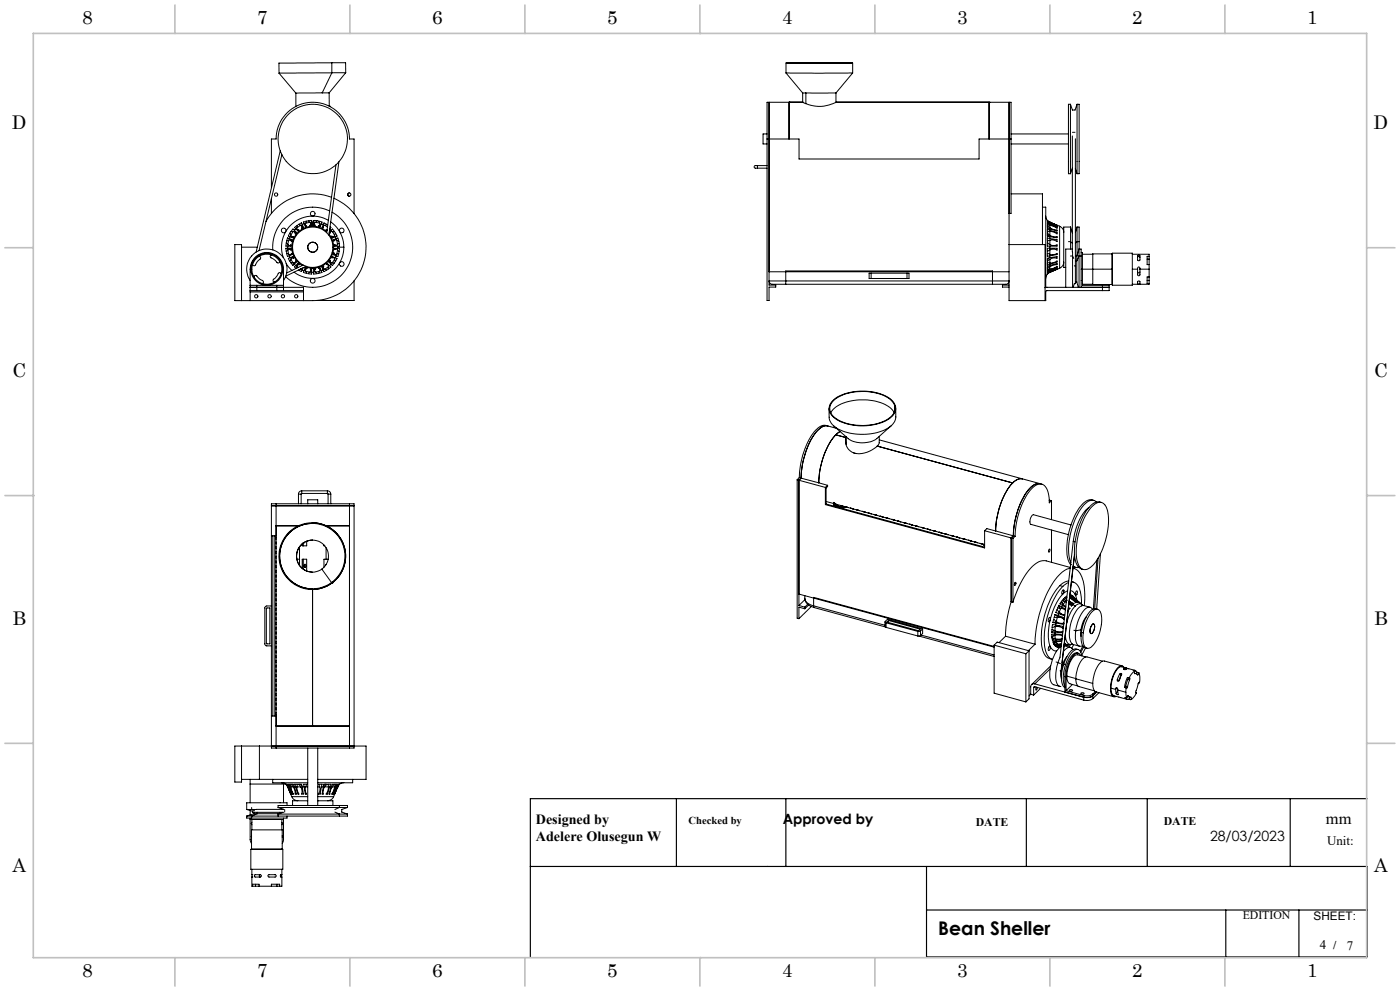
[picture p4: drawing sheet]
<svg xmlns="http://www.w3.org/2000/svg" width="420mm" height="297mm" viewBox="0 0 420 297" stroke-linecap="round" stroke-linejoin="round" font-family="sans-serif">
<defs><g id="words">
<g font-size="5.6">
<text x="24.7" y="7.3">8</text>
<text x="77.2" y="7.3">7</text>
<text x="129.7" y="7.3">6</text>
<text x="182.2" y="7.3">5</text>
<text x="234.7" y="7.3">4</text>
<text x="287.2" y="7.3">3</text>
<text x="339.7" y="7.3">2</text>
<text x="392.2" y="7.3">1</text>
<text x="3.6" y="38.7">D</text>
<text x="412.1" y="38.7">D</text>
<text x="3.7" y="112.9">C</text>
<text x="412.2" y="112.9">C</text>
<text x="3.7" y="187.2">B</text>
<text x="412.2" y="187.2">B</text>
<text x="3.7" y="261.4">A</text>
<text x="412.2" y="261.4">A</text>
<text x="281.5" y="280.2">Bean Sheller</text>
<text x="24.7" y="292.8">8</text>
<text x="77.2" y="292.8">7</text>
<text x="129.7" y="292.8">6</text>
<text x="182.2" y="292.8">5</text>
<text x="234.7" y="292.8">4</text>
<text x="287.2" y="292.8">3</text>
<text x="339.7" y="292.8">2</text>
<text x="392.2" y="292.8">1</text>
</g>
<text font-size="4.9" x="397.8" y="247.1">mm</text>
<g font-size="4.2">
<text x="160.8" y="246.8">Designed by</text>
<text x="234.9" y="247">Approved by</text>
<text x="160.8" y="252.1">Adelere Olusegun W</text>
<text x="363" y="252.2">28/03/2023</text>
</g>
<g font-size="3.9">
<text x="398.1" y="253.2">Unit:</text>
<text x="396" y="284.4">4 /</text>
<text x="404" y="284.6">7</text>
</g>
<g font-size="3.5">
<text x="292.7" y="247.6">DATE</text>
<text x="349.2" y="247.1">DATE</text>
<text x="372.8" y="275.5">EDITION</text>
<text x="394.1" y="275.7">SHEET:</text>
</g>
<text font-size="3.2" x="206.6" y="246.9">Checked by</text>
</g></defs>
<path d="M202.9 239.4v20.3M235.8 239.4v20.3M307.9 239.4v20.3M344.2 239.4v20.3M387.1 239.4v20.3M410.1 239.4h-251v47.4M159.1 259.7h251v27.1h-132.1M278 259.7v27.1M278 272.7h132.1M367.7 272.7v14.1M389.7 272.7v14.1" fill="none" stroke="#000" stroke-width=".35"/>
<g fill="none" stroke="#c0c0c0" stroke-width=".5">
<path d="M10 10h400v277h-400zM52.5 1.5v8.5M105 1.5v8.5M157.5 1.5v8.5M210 10h.1M210 1.5v8.5M262.5 1.5v8.5M315 1.5v8.5M367.5 1.5v8.5M1.5 74.3h8.5M410 74.3h8.5M1.5 148.5h8.5"/>
<path d="M10 148.5h.1M410 148.5h.1M410 148.5h8.5M1.5 222.8h8.5M410 222.8h8.5M52.5 287v8.5M105 287v8.5M157.5 287v8.5M210 287h.1M210 287v8.5M262.5 287v8.5M315 287v8.5"/>
<path d="M367.5 287v8.5"/>
</g>
<g fill="none" stroke="#000" stroke-width=".3">
<path d="M99.6 18.8h4.1v3M99.6 18.8l-15.9 .1v3M99.6 18.8v3M235.8 18.9h20zM235.8 18.9v3M236 18.8l19.6 .1zM253.8 18.8v.1M255.8 18.9v3M83.7 21.9l5.1 6M88.8 27.9v4M96.7 27.8h2M96.7 27.8l-7.9 .1"/>
<path d="M98.7 27.8l.1 4M98.8 31.8h.1M99.6 21.8l-15.9 .1M99.6 21.8l-2.9 6M103.7 21.8h-4.1M103.7 21.8l-5 6M230.7 30.7v54.7h2v.6h-2v4.1h-.6v-48.4M235.8 21.9h20M235.8 21.9l5 6M236.7 30.7v11zM236.7 30.7h.1M240.8 30.7h-10.7v11"/>
<path d="M240.8 27.9h1M240.8 30.7a10.7 10.7 0 0 0 10 0M240.8 27.9v2.8M240.8 30.7h.1M241.8 27.9h9M241.8 27.9v3.2M250.8 30.7h52.5v11M250.8 27.9v2.8M250.8 30.7h.1M255.8 21.9l-5 6M296.7 30.7v11zM296.7 30.7h.1"/>
<path d="M302.7 30.7v33.3M321.1 31.3v20.8M321.1 31.3h-.6v20.8h.6M321.1 31.3l.6 1.7h.8l.6-1.7M321.7 39.6h.8M323.1 31.3v20.8M323.1 31.3h.6v20.8h-.6M81.4 56.2v-14.5h1.4a11 11 0 0 1 11-11.1 11 11 0 0 1 11 11.1h1.4v22.3M81.4 59.5v4.5M84.1 45.2l-7.3 30.4M84.6 46.4l-6.9 28.7M99.4 59.1a15.9 15.9 0 0 0-19.6 7.3"/>
<path d="M100.2 59.4a16 16 0 0 1 9.3 17.9 16 16 0 0 1-15.7 12.8h-23.4v-16.8h2.1v16.8M100.8 49.4l-2.8 20.3M101.7 48.5l-3 22M104.8 57.8a.5 .5 0 0 0-.4 .5 .5 .5 0 0 0 .4 .5M227.2 49.6h-.2a.49 .49 0 0 0-.6 .1 .49 .49 0 0 0 0 .6 .49 .49 0 0 0 .6 .1h.2M227.2 49.6v.8M227.2 50.4h2.9M227.2 49.6h2.9M230.1 40.1h-1.2v3h1.2M230.1 41.7h9.6v6h54v-6h9.6M303.3 58.1h9.4v15.2M303.3 43.1h17.2"/>
<path d="M303.3 40.1h17.2M303.3 41.7v22.3h-.6M321.7 50.4l-.6 1.7M321.7 40.7v34.9M322.6 50.5l.5 1.6M322.6 41.6v38.1M72.5 74.1h4.7M75.8 79.3a4.6 4.6 0 0 0 .4 3.7M77.7 76.8a.5 .5 0 0 1 .5 .5 .5 .5 0 0 1-.4 .5l-.9 1.1a.65 .65 0 0 1-.3 .6 .65 .65 0 0 1-.8-.1v-.1M77.7 76.8a4.4 4.4 0 0 0-1.9 2.5M81.4 76.4a4.3 4.3 0 0 0-3.7 .4M81.4 76.4a.47 .47 0 0 0-.3 .4 .47 .47 0 0 0 .3 .5l1.3 .9a.62 .62 0 0 0 .5 .6 .62 .62 0 0 0 .7-.3v-.2"/>
<path d="M81.4 76.4a4.4 4.4 0 0 1 2.5 1.9M83.9 78.3a4.5 4.5 0 0 1 .4 3.8M85.9 79l1.7 2M86.3 74.4h.9l.1 .6-.4-.3-.5 .2M86.3 73.8v.6M86.3 74.4h-.5l.1 1 .5-.5M86.4 74.9l.2 1.3M86.4 73.3l.3 .3 .5-.2v.2l-.9 .2M86.4 73.3l-.5-.6-.1 1.1h.5M86.6 76.2l.6 .1 .3-.4 .1 .3-.8 .5M86.6 72l-.2 1.3M86.6 76.2l-.7-.4 .4 1.1 .5-.2"/>
<path d="M86.7 74.7h.5M86.8 76.7l.2 .5M86.8 71.5l.8 .4-.2 .5-.4-.5-.4 .1M86.8 71.5l-.5-.2-.3 1 .6-.3M86.8 73.6h.4M87 77.2l.8-.3 .3 .5-.6-.1-.3 .4M87 77.2l-.5 .2 .5 .9 .2-.6M87 70.9l-.2 .6M87.1 71.9l.4 .2M87.2 77.7l.8 1.1M87.2 70.5l.4 .5h.4l-.2 .3-.8-.4M87.2 70.5l-.2-.8-.5 1 .5 .2"/>
<path d="M87.5 76.2l-.4 .1M87.5 70.9l.4 .2M87.9 77.1l-.4 .2M88 78.8h.4l.3-.6 .1 .2-.5 .8M88 69.4l-.8 1.1M88 78.8l-.8-.1 .7 .8 .4-.3M88.3 79.2l.4 .4M88.3 69l.6 .7-.4 .4-.1-.6-.4-.1M88.3 69l-.4-.4-.7 .8h.8M88.4 69.5l.4 .3M88.7 79.6l.7-.7 .4 .4-.6 .2-.1 .4M88.7 79.6l-.4 .4 .6 .4"/>
<path d="M88.8 68.6l-.5 .4M88.8 78.4l-.3 .3M89.1 68.3l.1 .5 .5 .1-.2 .2-.1 .1-.6-.6M89.1 68.3l.1-.8-.8 .7 .4 .4M89.1 79.9v.4M89.1 79.9l.3 .2M89.2 68.8l.3 .3M89.6 79.2l-.4 .3M90.2 67.5l-1.1 .8M90.6 67.8l.2 .4M90.7 67.3l.3 .8-.5 .3 .1-.5-.4-.4M90.7 67.3l-.2-.5-1 .5 .7 .2"/>
<path d="M90.9 79.4l-4.9 2.4M91.3 67.1l-.6 .2M91.6 67.4l.2 .4M91.7 66.9l-.2 .4 .5 .5-.4 .1-.3-.8M91.7 66.9l.4-.7-1 .3 .2 .6M91.9 79.8l-6.2 3M93 66.6l-1.3 .3M93.2 67v.5M93.5 66.6v.9l-.6 .1 .3-.6-.2-.4M93.5 66.6h.3M93.5 66.6v-.5l-1 .1 .5 .4M93.8 66.6h.4"/>
<path d="M93.8 67.8a6.3 6.3 0 0 0-6.1 4.7 6.3 6.3 0 0 0 3 7M93.8 67.8l2.1 .4 2.1 1.3M93.8 66.6v1.2M94.2 66.6v.9h.3l-.2-.4 .3-.5M94.2 66.6v-.5l1 .1-.6 .4M94.3 67.1v.4M94.6 66.6l1.3 .3M95.9 66.9v.6l-.4 .2 .6 .2 .3-.8M95.9 66.9l-.3-.7 1 .4-.2 .5M96 67.3l-.2 .5M96.4 67.1l.6 .2M96.8 79.9l.2 .5"/>
<path d="M96.9 67.8l-.1 .4M97 67.3l-.3 .9 .3 .1v-.6l.4-.2M97 67.3l.2-.5 .9 .5-.7 .2M97.4 67.5l.8 .5M98.1 79.1l.3 .3M98.1 69h.1M98.1 68.8l-.3 .1 .3 .2M98.5 66a9.3 9.3 0 0 0-10.6 .9 9.3 9.3 0 0 0-2.9 10.3M98.5 79.9l-1.1 .8M98.7 70.2l1 1.8 .4 2.1M98.8 79.6l-.6-.6-.3 .2 .5 .2 .1 .5M98.8 79.6l.5 .4-.9 .7 .1-.8"/>
<path d="M98.8 78.3l.4 .4M98.9 68.6l.4 .4M98.9 63.2a12 12 0 0 0-17.1 11.7M99 68l.3 .2-.4 .4M99.1 69.5l-.3 .3M99.2 66.5a9.3 9.3 0 0 1 4 7.6M99.3 79.2l-.5 .4M99.3 69l-.5 .6M99.3 69l.4-.4 .7 .9-.8-.1M99.6 63.6a12 12 0 0 1 3.9 17.5 12 12 0 0 1-17.8 1.8M99.6 69.4l-.5 .1-.1 .5-.2-.3M99.6 69.4l.8 1.1"/>
<path d="M99.6 78.8l-.4-.1-.1-.6-.4 .5 .6 .6M99.6 78.8h.8l-.7 .8-.4-.4M99.7 77.1l.4 .1M99.9 74.1h.2M100.1 74.1a6.3 6.3 0 0 1-8.6 5.9M100.1 76.1l.4 .2M100.1 70.9l-.4 .1M100.4 70.5l-.2 .4-.7-.1 .3 .5 .8-.3M100.4 77.7l-.8 1.1M100.4 70.5l.2-.7 .5 1-.5 .2M100.4 74.6h.4M100.4 73.5h.5"/>
<path d="M100.5 71.9l-.4 .1M100.6 77.3l-.8-.4-.2 .3 .6 .1 .2 .4M100.6 77.3l.5 .2-.5 1-.2-.8M100.6 71l.3 .5M100.8 76.7l-.2 .6M100.9 71.5l-.9 .4 .1 .3 .3-.3 .6 .1M100.9 71.5l.5-.2 .3 1.1-.7-.4M101 72l.2 1.3M101 76.2h-.6l-.2-.4-.2 .5 .8 .4M101 76.2l.6-.3-.2 1-.6-.2M101.2 73.3l-.5 .2-.3-.3v.3v.3h.9M101.2 74.9l-.2 1.3"/>
<path d="M101.2 73.3l.5-.5 .1 1h-.5M101.3 73.8v.3M101.3 74.1v.3M101.3 74.4h-.9v.3l.5-.1 .3 .3M101.3 74.4h.5l-.1 1.1-.5-.6M101.3 74.1h1.9M103.2 74.1a9.4 9.4 0 0 1-5.2 8.3 9.4 9.4 0 0 1-9.8-.8M302.7 73.3v16.8h11v-2.7l.3-.3h16.7M302.7 64v9.3M302.7 73.3h10.8v16.8M312.7 62.1h1v24h-.2M313.7 64.8a2.08 2.08 0 0 0 1.3 1.8"/>
<path d="M314.2 66.1l.8 .5zM314.2 70.1l.2 .7-.2-.5M314.4 77.4l-.2 .6M315 66.6h.1M315 66.6v.3M315 66.9l-.8-.7 .2 .5 .6 .4M315 67.1v.2M315 67.3l-.8-.5v.5l.8 .2M315 67.5v.8M315 68.3l-.8-.8v.7l.8 .4M315 68.6v.4M315 69l-.8-.4v.8h.8"/>
<path d="M315 69.4v1.1M315 70.5l-.8-.8v1l.8 .2M315 70.9v.6M315 71.5l-.8-.2v1l.8-.3M315 72v1.3M315 73.3l-.8-.6v1.1h.8M315 73.8v.6M315 74.4h-.8v1l.8-.5M315 74.9v1.3M315 76.2l-.8-.4v1.1l.8-.2M315 76.7v.5M315 77.2l-.8 .2v.9l.8-.6"/>
<path d="M315 77.7v1.1M315 78.8l-.8-.1v.8l.8-.3M315 79.2v.4M315 79.6l-.8 .4v.6l.8-.7M315 79.9v.8M315 79.6l2.1-.7v.4l-2.1 .6M315 78.8l1.2-.1 .9-.5v.3l-2.1 .7M315 77.2l2.1-.3v.5l-1.2-.1-.9 .4M315 76.2l1.2 .1 .9-.4v.4l-2.1 .4M315 74.4h2.1v.6l-.8-.3-1.3 .2M315 73.3l.8 .3 1.3-.2v.4h-2.1M315 71.5l2.1 .3v.6l-1.2-.5-.9 .1"/>
<path d="M315 70.5l1.2 .5 .9-.1v.4l-2.1-.4M315 69l2.1 .6v.5l-1.2-.6-.9-.1M315 68.3l1.2 .5 .9 .1v.3l-2.1-.6M315 67.3l2.1 .8v.3l-2.1-.9M315 66.9l2.1 1-2.1-.8M315 66.6l2.1 1zM315 66.6l2.9 1.2M317.9 67.8a1.94 1.94 0 0 1 1.2 1.9M317.9 67.8v12.6M319.1 78.5a1.94 1.94 0 0 1-1.2 1.9M320.5 72.4h.7M321.1 76.7h.7"/>
<path d="M321.2 68h-2.1v12.1h.6M321.2 72.4v2.2M321.2 68v4.4M321.2 68l.5 1.8M321.2 72.4l.5 .5M321.7 74.6h-2v11.5M321.8 76.7v9.4M321.8 75.6v1.1M321.8 76.7l.3 .8M322.3 79.7h.3M322.6 79.7v5.3h-.3l-.4 1.1M322.6 76.8h.4"/>
<path d="M322.6 78.2h.4M323 76.8v1.4M323 78.2v6.3M323.1 72.4v4.2M323.1 68v4.4M323.1 68h.6v4.4M323.1 68l-.5 1.7M323.1 72.4h.6M323.1 72.4l-.5 .5M323.7 76.7v9.4M323.7 74.6v2.1M323.7 74.6h.6v2.1"/>
<path d="M323.7 74.6l-.7 2.2M323.7 76.7h.6M323.7 76.7l-.7 1.5M323.7 72.4v2.2M324.3 75.7h.4v9.8h6M324.3 76.7v9.4M324.7 76.2h3.1M327.8 76.1h5.8v9.2h-5.8zM333.6 76.2h.1M333.7 75.9h6v9.6h-6zM339.7 76.2h5v.6M341.3 77.1a.35 .35 0 0 1 .3-.3 .35 .35 0 0 1 .4 .3"/>
<path d="M341.3 76.6l.6-.1 .1 .7a.57 .57 0 0 1 .1 .6 .57 .57 0 0 1-.6 .3l-.2-.2zM344.1 77.7h.6M344.7 76.8h-.6v2.5h.6M344.7 79.3v1.4M344.7 77.7v1.6M344.7 76.8v.9M75 86.1h16.1v1M75 85.5h2M75 87.1v-6.4a5 5 0 0 1 5-5 5 5 0 0 1 5.1 5v6.4M75 87.1h2M75 87.1v.4M75 84.1a6.1 6.1 0 0 1 5-9.5 6.1 6.1 0 0 1 5.1 9.5"/>
<path d="M75 87.5v2.6M75 87.5h16.1M76.2 83a.46 .46 0 0 1 .3-.5 .46 .46 0 0 1 .5 .2l1 1a.96 .96 0 0 1 1 1l-.3 .3M76.2 83a4.7 4.7 0 0 0 2.5 2M77 85.5v1.6M77 85.5h6M77 87.1h6M82.4 84.5a4.5 4.5 0 0 1-3.7 .5M83 85.5h2.1M83 87.1h2.1M83 85.5v1.6M84.3 82.1a.51 .51 0 0 0-.5-.4 .51 .51 0 0 0-.4 .5l-.9 1.2a.62 .62 0 0 0-.6 .4 .62 .62 0 0 0 .3 .7h.2"/>
<path d="M84.3 82.1a4.7 4.7 0 0 1-1.9 2.4M85.1 87.1h6M90.2 80.6v.1M90.2 80.7h-.3M90.6 80.9l.6 .2M90.6 80.9l-.2 .5-.8-.5M90.7 80.4l-.5 .3M90.9 80.3l-.3 .6M91.1 87.1v.4M91.1 87.5v2.6M91.2 81.1l.3-.8 .6 .2-.5 .4 .1 .4M91.2 81.1l-.2 .5 1 .3-.3-.6"/>
<path d="M91.7 81.3l1.3 .3M91.8 80.4l-.2 .4M93 81.6l.3-.5-.2-.5 .4 .1v.9M93 81.6l-.6 .4 1.1 .1v-.5M93.3 80.7v.4M93.5 81.6h.6M94.4 80.7v.5M94.6 81.6l-.2-.4 .3-.6-.6 .1v.9M94.6 81.6l.5 .4-1 .1v-.5M95.9 80.4l.1 .3M95.9 81.3l-1.3 .3M96.4 81.1l-.4-.8-.2 .1h-.2l.4 .3-.1 .6"/>
<path d="M96.4 81.1l.2 .6-1.1 .2 .4-.6M96.9 80.9l-.5 .2M97.4 80.7l-.4-.3 .1-.6-.5 .3 .3 .8M97.4 80.7l.7 .2-.9 .5-.3-.5M106.2 84.2v5.9h-11.2M230.7 81.5h72M235.7 84.2h-4.8a1.04 1.04 0 0 0 1.5 1h3.3M235.7 84.2v1M235.7 85.2h62M235.7 84.2v-3h62v3M235.7 84.2h62M261.3 81.9h-.6v1.6h.6"/>
<path d="M261.3 81.9v1.6M261.3 83.5h10.8M261.3 81.9h10.8M272.1 81.9h.6v1.6h-.6M272.1 81.9v1.6M297.7 84.2h4.9a1 1 0 0 1-1.5 1h-3.4M297.7 84.2v1M302.7 85.4h-2v.6h2M315 81.6a2.08 2.08 0 0 0-1.3 1.8M315 80.7l-.8 .2v.5l.8-.5M315 80.9v.2M315 81.1l-.8 .5v.3l.8-.6"/>
<path d="M315 81.3v.3M315 81.6l-.8 .5 .8-.5M315 81.6l2.1-1-2.1 1M315 81.1l2.1-.8v.2l-2.1 .8M315 80.7l2.1-.8v.1l-2.1 .9M315 81.6h.1M317.9 80.4l-2.9 1.2M322.6 84.5h.4M323 84.5l.5 1.6M324.3 80.7h9.4M324.7 85.2h3.1M330.7 85.5h2v1.6h-2"/>
<path d="M330.7 85.5v1.6M332.7 86.1l-19.2 .1M333.6 85.2h.1M339.7 80.7h1.6M341.3 80.7v1.2a.44 .44 0 0 0 .1 .6 .44 .44 0 0 0 .6-.1v-1.7M341.3 80.7a.38 .38 0 0 1 .2-.6 .38 .38 0 0 1 .5 .3v.3M341.3 81.5a.35 .35 0 0 0 .3 .3 .35 .35 0 0 0 .4-.3M341.3 84.3a.45 .45 0 0 1 .7 .2 .45 .45 0 0 1-.3 .7l-.4-.1zM342 80.7h2.7M344.1 84.1h.6M344.7 80.7v2.3M344.7 83h-.6v2h.6"/>
<path d="M344.7 85v.2h-5M344.7 83v1.1M344.7 84.1v.9M250.3 119.8a15.7 15.7 0 0 1 16.7-.1 3.3 3.3 0 0 1-.3 5.7 15.7 15.7 0 0 1-16.3-.2 3.2 3.2 0 0 1-.1-5.4zM248.4 127.7a4.1 4.1 0 0 0-4 2.3 24.8 24.8 0 0 0-4.1 13.3M248.4 127.7a3 3 0 0 0-3.7 1.2 23.3 23.3 0 0 0-4.9 14.2M248.4 127.7l2.5 .7M249.9 120a14 14 0 0 1 10.6-2.7 10.6 10.6 0 0 1 7.8 3.5 3.5 3.5 0 0 1-1.9 4.9 16.2 16.2 0 0 1-15.9-.3 3.2 3.2 0 0 1-.6-5.4zM250.7 130.3l1.3-1a16 16 0 0 0-5.6 9.6l-.5 2.6-.3 3.2M250.7 130.3a23.4 23.4 0 0 0-5.1 14.4M250.7 130.3h.1M250.7 130.3l3.1 .8"/>
<path d="M253.8 130.8v1.9M253.8 132.7a3.9 3.9 0 0 0 5.6 3l2.2-.9 1.6-1.1M253.8 130.9v2.3M256.1 135.7l.7 .2M263.2 133.7h.1M263.2 133.7l40.6 11M263.7 132.7l-.5 1M263.8 131.8l48.2 13.2M263.8 130.8v1.9M267.4 127.6l-4.3 3.8a7.8 7.8 0 0 1-8.6 0l-4.4-3.7M268.2 123.6a9.6 9.6 0 0 0-7.9-3.7 14 14 0 0 0-10.4 2.8l-.7 1M268.4 121.7v1.4"/>
<path d="M268.7 122.4v2.6a5.2 5.2 0 0 1-4.2 4.2 16.7 16.7 0 0 1-14-1.3 3.9 3.9 0 0 1-1.8-2.9v-2.6M81.4 151.6h24.8M82.8 151h22M82.8 157.6h6.7zM82.8 151h-1.4v73.2h1.4M82.8 151v73.2M89.5 148.1h.8M89.5 148.1v2.9M90.3 148.1v2.9M90.5 147.9l-.2 .2M90.5 147.1a.96 .96 0 0 0-1 1M90.5 147.1v.8"/>
<path d="M90.5 147.1h7.7M90.5 147.9h7.7M92.3 151v-1.2h3v1.2M93.7 156.7h.1M93.7 156.7a10 10 0 0 1 9.5 6.9 10 10 0 0 1-3.6 11.2M93.7 156.9a9.8 9.8 0 0 0-9.8 9.8 9.8 9.8 0 0 0 9.8 9.8M97.9 157.6h6.9zM98.2 147.9l.2 .2M98.2 147.1a.97 .97 0 0 1 1 1M98.2 147.1v.8M98.4 148.1h.8M98.4 148.1v2.9"/>
<path d="M99.2 148.1v2.9M104.8 151h1.4v73.2h-1.4M104.8 151v73.2M239.1 143.8v41.5l.6 .1M239.1 143.8l.6 .1M239.7 143.9v37.6M239.7 143.9l7.9 2.2M239.8 143.1l.5 .2M239.8 143.1l-.7 .7M240.3 143.3l-.6 .6M240.3 143.3l5.3 1.4M245.6 144.7l2.7 .7"/>
<path d="M247.6 151.2l47.8 13v-5.1M247.6 146.1v5.1M247.8 150.3l2.3 .6M247.8 151.1l-.2 .1M247.8 151.1l47.6 12.9M248.3 145.4l-.7 .7M248.3 145.4v.4l-.5 .5v4.8M250.1 151l1.4 1M250.1 151l.2 .1M250.1 151v.7M250.3 150.6l.9 .6 44.2 12M250.3 150.6h-.3l.1 .4"/>
<path d="M250.3 150.6v.4M250.3 151l.8 .2M250.3 151h.1M250.3 151.1l1.2 .9M250.3 151.1l.7 .2M250.5 151.4v.4M251 151.3a2.1 2.1 0 0 0 2.9 .6M251.1 151.2a2.12 2.12 0 0 0 2.5 .7M251.1 151.2l-.1 .1M251.4 151.9v.1M251.5 152l.7 .2M252.7 151.7l-1 .1"/>
<path d="M253 151.7l-1.1 .2M253.4 151.8l1 .3zM255.2 152.3l.9 .3zM256.9 152.7l1 .3zM258.7 153.2l1 .3zM260.5 153.7l.9 .3zM262.3 154.2l.9 .3zM264 154.7l1 .3zM265.8 155.2l.9 .2zM267.5 155.6l1 .3zM269.3 156.1l1 .3zM271.1 156.6l.9 .3z"/>
<path d="M272.8 157.1l1 .3zM274.6 157.6l1 .3zM276.4 158l1 .3zM278.2 158.5l.9 .3zM279.9 159l1 .3zM281.7 159.5l.9 .3zM283.5 160l.9 .3zM295.4 159.1l.7-.7 2.6 .7M295.4 159.1l8 2.1M298.7 159.1l5.3 1.5M303.8 144.7a3.1 3.1 0 0 1 2.9-1.2 4.3 4.3 0 0 0-3.9 2.4 24.9 24.9 0 0 0-4.1 13.2M303.8 144.7a23 23 0 0 0-5.1 14.4"/>
<path d="M312 145a4.2 4.2 0 0 0-3.9 2.4 24.5 24.5 0 0 0-4.1 13.2M312 145l.6 .1M314.8 149.9h.1M314.9 149.9l-.1 .2M314.9 149.9l.6 .2M315.5 150.1l-.7 .6a6.3 6.3 0 0 0-1.9-5.5 3.4 3.4 0 0 0-3.9 1.8 24.3 24.3 0 0 0-4.5 13.7M315.5 150.1v5.6M315.5 158.9v9.6M321.3 157.3l-11.2-3a2.17 2.17 0 0 0-.8 2.9l11.2 3M326.7 152.1a15.2 15.2 0 0 0-4.7 10.1M327.5 151.9a2.5 2.5 0 0 1 3.9-.6 12.3 12.3 0 0 1 .7 9l-.2 .8a17.1 17.1 0 0 1-4.8 9 2.18 2.18 0 0 1-2.3 .5 2.18 2.18 0 0 1-1.4-1.8 20.7 20.7 0 0 1 4.1-16.9zM328.2 150a3.3 3.3 0 0 0-3.9 1.6 21.1 21.1 0 0 0-3.8 16.4l.7 1.2"/>
<path d="M329 150.5a2.28 2.28 0 0 0-3.4 .4 20.6 20.6 0 0 0-4.5 17.3l.1 .4M330.4 150.6a3.2 3.2 0 0 0-3.8 1.6 21.5 21.5 0 0 0-3.9 15.9 2.98 2.98 0 0 0 2.3 2.6M81.4 160.6h1.4M81.8 160.6v54M82.4 160.6v54M82.8 179.5v.6M82.8 178v.6M82.8 176.6v.6M82.8 175.2v.6M82.8 173.8v.6M82.8 172.4v.6M82.8 171v.5"/>
<path d="M82.8 169.5v.6M82.8 168.1v.6M82.8 166.7v.6M82.8 165.3v.5M82.8 163.9v.5M82.8 162.5v.5M82.8 161v.6M89.1 167.6h.8M89.7 169.2l.1 .2M89.9 163.9v5.5M90.7 163v.6h.3M90.9 162.8a4.8 4.8 0 0 1 6.7 1.1 4.8 4.8 0 0 1-1 6.7"/>
<path d="M90.9 162.8a4.8 4.8 0 0 0-1.1 6.7 4.8 4.8 0 0 0 6.8 1.1M90.9 162.8h.1M90.9 162.8a4.8 4.8 0 0 0-1.7 5.3 4.8 4.8 0 0 0 4.6 3.4M91 167.6h-.3v2.7M91 167.6h1v3.5M91 162.7v.9M91 167.6v3M91.3 169.2v.8M91.4 169.1a.47 .47 0 0 1 .4 .5 .47 .47 0 0 1-.4 .4zM92 162.2v1.4h-1M93.7 176.7h.1M93.8 161.9l-1.8 .3-1.1 .6"/>
<path d="M93.8 176.7v40.9M96.6 170.6l2.8 4M97.2 163.3v.3h.2M97.8 164.1v3.5M97.9 169.2l-.3 .3M98.5 167.6h-1.3v2.4M99.6 174.8a10 10 0 0 1-5.9 1.9M99.6 174.8h.1M239.7 178l58.5 16M241.4 179.3a3.2 3.2 0 0 0 2.9 2.8M241.4 179.3a2.83 2.83 0 0 0 2.7 2.3M241.4 178.5v.8"/>
<path d="M241.5 179.7l-1.8 1.8M285.2 160.4l1 .3zM287 160.9l1 .3zM288.8 161.4l.9 .3zM290.5 161.9l1 .3zM292.3 162.4l1 .3zM294.1 162.8l.9 .3zM295.1 163.3l.3 .3M295.1 163.3l.3 .1M295.4 163.3h-.3M303.4 161.2v19.1M303.4 161.2l.5 .2"/>
<path d="M303.9 161.4v19.1M304 160.6l-.6 .6M304 160.6l.5 .1M304.4 174.7l.4 .1M304.5 174.6a.43 .43 0 0 1 .3 .5 .43 .43 0 0 1-.5 .3zM304.5 160.7l-.6 .7M314.7 164.7l.2-.1 .1 .4-.4 .5zM318 175.5a24.4 24.4 0 0 0-5.2 19.5 3.3 3.3 0 0 0 2.9 2.6M318 175.5l.8 .3M318.7 177l.5 .1M318.8 175.8a24.3 24.3 0 0 0-5.1 19.4 3.2 3.2 0 0 0 2.1 2.4M318.8 176.8h.1a.81 .81 0 0 1-.3 1.3v-.7z"/>
<path d="M319.1 179.4l.7 .7M319.1 179.4l-.4 .5 .9 .4M319.1 179.4v.8M319.9 178.7l.1 .4M319.9 178.7l-.5 .4 .6 .6M319.9 179.9l-.1 .2M319.9 179.9h.1M319.9 178.7v.9M320.3 177.1a10.9 10.9 0 0 0-4.8 7 14.4 14.4 0 0 0-.2 10l.8 .8 .9 .2M320.6 174.6l-1.8 1.2M320.6 174.2l-1.4 .4-1.2 .9M320.9 179.2h.1"/>
<path d="M320.9 178.9l.3 .2M321 178.5l.4 .6M321 179.2h-.1M321 178.4h.3M321.1 170.3a8.8 8.8 0 0 0-5.4 4.7 36.7 36.7 0 0 0-5.2 18.1M321.1 170.1l-7.2-2a4.9 4.9 0 0 0-4.7 2.2 27.8 27.8 0 0 0-5.3 10.2M321.1 177a3.1 3.1 0 0 1 2 2.9M321.2 179.1l1.7 1.4-.2 .1-1.7-1.4M321.2 169.2h.1M321.3 178.4l.3 .7M321.3 178.4l-.1 .5M321.4 179.1h-.2"/>
<path d="M321.4 179.1l2 1.3-1.8-1.3M321.5 174.4a3.2 3.2 0 0 1 2.6 3l.3 3.7M321.5 174.3l.5 .1M321.6 179.1l.6 .1M321.8 178.6l.5 .7M321.8 178.6l-.3-.2 .7 .8M321.8 178.6v.2M321.9 170.3a4.5 4.5 0 0 1 3.1 3.9 21.9 21.9 0 0 1 .3 7.3M321.9 170.3l.3 .1M321.9 169.8l.8 .2M322 162.2l-4 34.8-.6 1.6M322 169.6l.6 .4h1"/>
<path d="M322 162.2l.5 .2M322.2 179.2l1.8 1.5-1.7-1.4M322.3 179.3l.1 .1M322.3 166.2l-4 35M322.4 179.2l-.3-.4 .3 .5M322.4 166.4l-3.8 32.2M322.4 179.2v.2M322.4 179.2h-.1M322.4 179.4h.1M322.4 179.4l2.2 1.8M322.6 178l.5 .1M322.9 177.2l.1-.1a.74 .74 0 0 1-.4 1.2z"/>
<path d="M329 167.9l-1 14.6M329.4 167.3l-1 15.1M330.1 166l-1.1 16.5M79.9 182.3l1.1-.1v10.8l-1.1-.1zM81.4 181.6h-1.5l-.5 .5v11l.5 .5h1.5M82.8 199.4v.5M82.8 197.9v.6M82.8 196.5v.6M82.8 195.1v.6M82.8 193.7v.5M82.8 192.3v.5M82.8 190.8v.6"/>
<path d="M82.8 189.4v.6M82.8 188v.6M82.8 186.6v.5M82.8 185.2v.5M82.8 183.7v.6M82.8 182.3v.6M82.8 180.9v.6M239.7 181.5l1.7 .5M241.4 182.5l-1.7-.5v3.4M241.4 182v.5M242.3 181.1l-.9 .9M242.6 181.3l-1.2 1.2"/>
<path d="M243.4 181.8l-3.7 3.6M244.1 181.6l.2 .5M244.1 181.6v-2.6l54.1 14.7M244.1 181.6l21.4 5.8M244.3 182.1l21.3 5.8M265.5 186.4v1.4l.3 .2M265.8 186.7l-.3-.3 .7-.8 10.6 2.9M265.8 188l9.5 2.6M265.8 186.7l9.5 2.5M265.8 186.7v1.3M266.1 186.4h.1M266.5 185.9l9.5 2.7-.6 .4-9.3-2.6"/>
<path d="M266.5 185.9l-.4 .5M266.5 185.9v.7M275.3 189.2v1.4M275.7 190.6l22.5 6.1M276.2 189.1l-.9 .1M276.2 190.5l-.9 .1M276.2 189.1v1.4M276.3 190.3l21.9 6M276.8 188.5v1.3l-.6 .7M276.8 188.5l-.6 .6M298.2 193.4l9.6 2.5M298.2 193.4l1-1 9.5 2.6"/>
<path d="M298.2 193.4v14.3l9.6 2.7M301.7 190.7l8.8 2.4M301.7 190.7l-2 1.9M303.4 180.3a34.6 34.6 0 0 0-1.7 10.4M303.4 180.3l.5 .2M307.8 195.9v14.5M308.7 195l-.9 .9M308.7 195v14.4l-.9 1M310.5 193.1l-2 1.9M314.7 193.8l.1-.1a.75 .75 0 0 1-.2 1.3l-.1-.4zM314.7 185.1h.2a.72 .72 0 0 1 .2 .7 .72 .72 0 0 1-.6 .5zM315.2 199.6l-5.7 5.6"/>
<path d="M315.9 186.6l.9 .1M316.1 191.3l-.4 .7M316.2 188.9l-.7 .6M316.4 189.5h-.9M316.4 189.5v.5M316.4 190l-.9 .1 .1 .8M316.4 190l2.4 .1M316.5 189.1l-.9-.5-.1 .9M316.5 190.4l-.9 .5M316.5 190.4l.1 1M316.5 190.4l1.4-.1 .8 .3M316.5 189.1l.8 .2 1.5 .1v.2l-2.4-.1"/>
<path d="M316.5 184.1l.9 .4M316.5 184.1l-.3 1 1-.1M316.5 184.1l.8 .7M316.5 192.2l-.4 .7M316.5 190l-.9 .9M316.6 187.8l-.1 1.3M316.6 191.4l-1-.2 .1 .8M316.7 187.3l-.9-.1-.2 1 1-.4M316.7 191.7l-1 .3M316.7 191.7l.1 .4M316.7 187.3l2.2 .4v.3v.3l-1.3-.5h-1M316.7 193l-.2 .5"/>
<path d="M316.8 192.1l-.9 .3 .2 .5M316.8 187.3l-.1 .5M316.8 186.7l-.1 .6M316.8 198.4l.6 .2M316.9 186.3l-.8-.8-.2 1.1M316.9 192.4l-.8 .5M316.9 192.4l.3 .6M316.9 186.3l1.2 .5h1.1l-.1 .3-2.3-.4M316.9 186.4l-1 .2M317.2 185l-.3 1.3M317.2 193l-1 .1 .3 .4M317.2 185l1 .1 1 .5"/>
<path d="M317.3 193.5l-.2 .4M317.3 184.8l.4 .2M317.3 184.8v.2M317.4 193.2l-.9 .3M317.4 193.2l.2 .2M317.4 184.5l1.9 .7M317.4 198.6l-.2 .6a7.5 7.5 0 0 0 .4 6.3l.7 .2M317.4 198.6l.7 .3M317.6 183.9l-.2 .6M317.6 193.4l-.9 .3 .4 .2M317.6 183.9l1.8 .6M317.7 181.4l.8 .5"/>
<path d="M317.7 181.4l-.4 .8 1 .1M317.7 181.4l.3 .9M317.7 183.5l-.6-.9-.4 .9 .9 .4M317.7 193.5l-.6 .4M317.7 193.5l.6 .1M317.7 183.5l.8 .5 .9 .3M317.7 193.7v.3M317.8 183.5l-.2 .4M317.9 187.5l-1.3 .3M317.9 183.7l.7 .6M318.3 182.3l-.6 1.2M318.3 193.6l-1 .3 .4 .1"/>
<path d="M318.3 193.8l-.3 .1 .4-.3-.7 .4M318.3 182.3l1.3 .5M318.3 193.6h.1M318.3 193.7a11.3 11.3 0 0 0-3.1 10.3l.7 1.1 2.1 .6M318.4 193.3l-.7 .2M318.4 193.2l-.8 .2M318.5 193l-1.1 .2M318.5 193h-1.3M318.5 180.2l.4 .9M318.5 180.2l-.5 .7 .8 .6M318.5 180.2l.4 1.3M318.5 181.9l1.2 .6"/>
<path d="M318.5 192.2l-1.6 .2M318.6 192l-1.8 .1M318.6 191.6l-1.9 .1M318.6 199.1l.2 .1M318.6 191.4h-2M318.8 181.5l-.3 .4M318.8 181.5l.9 .5M318.8 199.2a7.3 7.3 0 0 0-.4 3.6M318.8 199.2l.3 .1M318.8 185.3l.5 .2M318.9 181.1l.8 .7M319.1 199a8.5 8.5 0 0 0 0 6.8l.4 .3"/>
<path d="M319.1 199l.6 .2M319.2 193.5l1.3-.3zM319.2 193.5l1.9 .5M319.3 193.1l.7 .1h-.7M319.3 192.8l.3 .1h-.3M319.4 193.5l-.1 .1M319.6 180.3l-.7 .8M319.6 180.3l.3 .1M319.6 190.3a2.27 2.27 0 0 0 1.7 2.8M319.7 199.2a9.2 9.2 0 0 0-.2 6.5M319.8 180.1h.1M320.1 196.8l-.8 1-.5 1.4"/>
<path d="M320.5 182.9l-.1 .4M320.5 182.2l.5 .1-.2 .2-.3-.1M320.7 180.7l1 .6-.2 .3-.8-.7M320.7 180.4l1.8 1.2M320.8 180.1l1.4 .8-.2 .1-1.2-.8M321.2 193.1l-.5 .8M321.3 193.1l-2.1 .4M321.8 193l-.5 .1M321.9 194.7a1.47 1.47 0 0 0-1.4-.7 1.47 1.47 0 0 0-1.2 1l-.3 .3M322.1 193.2l1.7 .5M322.1 193.2l-.5 1.1M322.2 188.9l.5 .2"/>
<path d="M322.5 181.6a11.6 11.6 0 0 0-2.5 5.2M322.7 189.1a4.5 4.5 0 0 0 1 4.5l.5 .1 .6-.2M323.4 194.7a2.09 2.09 0 0 0-2.7 1.1l-1.6 3.2M323.5 195.8a2.03 2.03 0 0 0-2.5 1.5 11.8 11.8 0 0 0-1.5 5.5M324.2 196.5a1.09 1.09 0 0 0-1-.8 1.09 1.09 0 0 0-1 .6 10.1 10.1 0 0 0-2.4 6.6M324.3 188.8v1.9M324.3 188.8l-1.6 .3M324.3 188.8h.2M324.4 189.5a4.9 4.9 0 0 0 1 4.6l.7 .2M324.4 189.5l.6 .1M324.6 196.6a1.55 1.55 0 0 0-2.2-1.8 7.7 7.7 0 0 0-2.7 4.4M324.6 181.2l.3 .3"/>
<path d="M324.6 181.2l-.5-.3-.6 .1-1 .6M324.9 193.6l-.8 1.6M325.1 193.9l-.9 1.6M325.7 194.2l-1.2 2.2M325.7 196.9l-2.3-.7a2.66 2.66 0 0 0-2.4 2.2 10.3 10.3 0 0 0-.9 4.2M325.9 184.7v.1a7.5 7.5 0 0 0-1.6 4M327 182l-1.8-.5a3.4 3.4 0 0 0-2.9 2.5 11.5 11.5 0 0 0-1.1 8.3l.9 .9M327.7 187.2l.2-.2a1.43 1.43 0 0 1 .2 2.1l-.6 .8a.8 .8 0 0 1-.4-1.4zM327.7 183.2a1.42 1.42 0 0 1 1.6-.6 1.42 1.42 0 0 1 1 1.4 11.5 11.5 0 0 1-3.2 10.1 1.35 1.35 0 0 1-2.1-1.2 12.3 12.3 0 0 1 2.7-9.7zM327.7 187.1l.2-.1a.85 .85 0 0 1 .4 1.4 1.34 1.34 0 0 1-1.1 1.4 2.67 2.67 0 0 1 .5-2.7zM327.8 182.6a1.46 1.46 0 0 0-1.4-.6 1.46 1.46 0 0 0-1.2 .9 12.3 12.3 0 0 0-2.5 6.2M329.3 182.6a2.43 2.43 0 0 0-3.1 1.6l-1.2 2.8-.6 2.5"/>
<path d="M330.8 198.2l-4.7-1.3a2.85 2.85 0 0 0-2.4 2.2l-.8 2.7-.1 1.6M336.7 199.6l-5.4-1.5a3.4 3.4 0 0 0-2.6 2.7l-.2 .5a6.7 6.7 0 0 0 0 5.9l5.6 1.6M81.4 214.6h1.4M82.8 213.6v.5M82.8 212.1v.6M82.8 210.7v.6M82.8 209.3v.6M82.8 207.9v.6M82.8 206.4v.6M82.8 205v.6M82.8 203.6v.6M82.8 202.2v.6"/>
<path d="M82.8 200.8v.6M82.8 217.6h22zM309.2 208.1l.9 .2M309.2 208.1l-.5 .5M310.1 206.1l.3-.3 14.7 4M310.1 206.1v2.2M310.4 205.8l-.3 .3M310.4 205l14.7 3.9a3.2 3.2 0 0 0 2.7-.4l1.2-1.1M310.4 205a.89 .89 0 0 0-1.2 .8v2.3M310.9 206.1h.3M310.9 205.9a.47 .47 0 0 0-.2 .5 .47 .47 0 0 0 .2 .4l.3-.8M312.2 206.3l-2.1 2"/>
<path d="M315 200.5l-4.6 4.5M318 201l.3 .2M318.3 201.2l.1 2.2M318.3 201v.2M319.5 202.8l.3 .1M319.5 202.8v4.6M319.8 202.9v4.1M319.8 207l5.3 1.5M320.1 202.6a2.08 2.08 0 0 0 .9 2.3l2.4 .7M320.1 202.6l2.7 .8M320.9 206.8a.49 .49 0 0 1 .5-.2 .49 .49 0 0 1 .3 .4 .49 .49 0 0 1-.5 .2 .49 .49 0 0 1-.3-.4zM321.3 207.2h.1"/>
<path d="M321.7 205.1l-1.9 1.9M322.8 203.4a2.27 2.27 0 0 0 .9 2.4l4.6 1.2M322.8 203.4l5 1.4M324.3 207.7a.49 .49 0 0 1 .5-.2 .49 .49 0 0 1 .4 .5 .48 .48 0 0 1-.5 .2 .48 .48 0 0 1-.4-.5zM324.7 208.1h.1M325.1 208.5v1.3M327.8 208a3 3 0 0 1-2.7 .5M327.8 209.4a3 3 0 0 1-2.7 .4M327.8 208v1.4M328.6 207.3l-.8 .7M329.7 207.6l-1.9 1.8M333.3 206.2a2.23 2.23 0 0 0 .9 2.3l3.9 1.1"/>
<path d="M333.3 206.2l1.4 .4M334.7 206.6l.2 1.3M334.7 206.4a.36 .36 0 0 1 .5-.1 .36 .36 0 0 1 .1 .5M334.7 206.4v.2M334.9 206.2l-.2 .2M335.2 203.8h.6M335.3 206.8l.2 1.3-.6-.2M335.3 206.8l2.4 .7M335.3 206.9l-.4 1M335.9 202.1l-.7 1.7M335.9 202.1a.32 .32 0 0 1 .4-.3 .32 .32 0 0 1 .2 .4l-.5 1.1a.74 .74 0 0 1-.6 .9l-.2-.4M335.9 202.1h.4"/>
<path d="M336.3 202.1l-.4 1.5M336.4 201.9l-.1 .2M337.1 200.4v.2M337.2 200a1.1 1.1 0 0 0-1.9 .1 9.4 9.4 0 0 0-1.8 8.1l.5 .6 .9-.1M337.7 207.5l.4 1.7M337.7 205.7l-.1 .4M337.7 205.7l.6 .1M337.9 206.2l-.2 1.3M338 200.2l-1.5-.4a2.68 2.68 0 0 0-2.2 2.2l-.7 2.1-.3 2.1M338 200.2l-.9 .2M338 200.2v.3M338.1 209.2l-.6-.2a.9 .9 0 0 0 1.2 .5"/>
<path d="M338.1 200.2l.5 .2M338.2 208.7l.7 .2-.2 .6M338.3 205.8l-.3 .5-.1-.1M338.3 208.5h.2M338.3 203.6l-.6 2.1M338.3 203.6l.6 .2M338.5 208.5l.4 .4a.41 .41 0 0 1 .6 .3 .41 .41 0 0 1-.3 .5M338.5 208.5l-.4 .2v.5M338.5 203.1l-.2 .5M338.6 200.4l-1 .3-.5-.3M338.6 200.4l1.9 .5M338.7 209.5l.5 .2"/>
<path d="M338.8 203.2l-.6-.2-.4 1.1-.5 1.9 .6 .2M338.8 203.2h.2l-.1 .6M338.9 203.8l-.6 2M340.3 201.8l.5 .1M340.4 201.9h.1M340.5 201.1l-.5-.2a.91 .91 0 0 1 1.1 .6M340.5 201.1l-1.1 1-.6 1.1M340.5 201.1l-.2 .4 .2 .4M340.7 207.6h.2M340.9 207.6l-.6 1.1-1.1 1M341.1 201.5l-.1 .5M341.1 201.5l.6 .1"/>
<path d="M341.6 204.6h.2M341.7 201.6l.2 1.3-.1 1.7M341.7 201.6l-.4 .7-.5-.4h-.3M341.8 204.6l-.1-.1-.2 .3-.8 2.5 .2 .3M72.5 223.6v10.8h-2.1v-10.8h7.4M72.5 233.6h5.3M75 233.6v1.4M75 235v5.6M75 235h10.7M77.8 223.6h32v10h-14.5M77.8 233.6h14.5M77.8 223.6v10"/>
<path d="M81.8 233.6v1h10.5M82.8 224.2h22M84.5 234.6a1.94 1.94 0 0 1 1.8 1.2M85.1 235v5.6M85.8 235.1l.5 .7zM86.3 235.8l.9 2.2M86.3 235.8h.1M86.3 235.8l1.2 3M86.4 235.8h.2M86.4 235.8l.8 2.2M86.6 235.8l-.6-.7h.3l.5 .7M86.6 235.8l.8 2.2h.2l-.8-2.2"/>
<path d="M86.8 235.8h.2M87 235.8l-.5-.7h.5l.2 .7M87 235.8l.8 2.2h.2l-.8-2.2M87.2 238h.1M87.2 235.8h.8M87.5 238.8a2.08 2.08 0 0 0 1.9 1.2M87.5 238.8h4.8M88 235.8l-.8-.7h.7l.4 .7M88 235.8l.4 .9 .1 1.3h.4l-.6-2.2M88.3 235.8h.5M88.8 235.8l-.4-.7h.8l-.1 .7M88.8 235.8l.6 2.2h.3l-.5-.9-.1-1.3"/>
<path d="M89.1 235.8h1.1M89.9 235.1l.6 .2M90.2 235.8l-.7-.7h1l.2 .7M90.2 235.8l.4 1.4-.1 .8h.5l-.3-2.2M90.7 235.8h.6M91.3 235.8l-.2-.7h1l-.4 .7M91.3 235.8l.3 2.2h.4l-.5-1.4 .2-.8M91.7 235.8h.6M92.3 240h-4.5v1.4M92.3 224.2v17.2M95.3 240h4.6v1.4M95.3 235.8h.6"/>
<path d="M95.3 238.8h4.8M95.3 224.2v17.2M95.9 235.8l-.3-.7h1l-.2 .7M95.9 235.8v1.4l-.4 .8h.6l.3-2.2M96.4 235.8h.6M97 235.8l.2-.7h.9l-.7 .7M97 235.8l-.4 2.2h.4v-1.4l.4-.8M97.4 235.8h1.1M97.6 235.1l-.5 .2 .7-.2M98.5 235.8v-.7h.8l-.4 .7M98.5 235.8l-.1 .9-.6 1.3h.4l.7-2.2M98.9 235.8h.4"/>
<path d="M99.3 235.8l.4-.7h.7l-.8 .7M99.3 235.8l-.6 2.2h.3l.6-2.2M99.6 235.8h.8M100.1 238.8a2.08 2.08 0 0 1-1.9 1.2M100.4 235.8l.2-.7h.5l-.5 .7M100.4 235.8l-.9 2.2h.3l.8-2.2M100.6 235.8h.3M100.9 235.8l.5-.7h.3l-.7 .7M100.9 235.8l-.9 2.2 1-2.2M101 235.8h.2M101.3 235.8h.1M101.3 235.8l-.9 2.2z"/>
<path d="M101.3 235.8l-1.2 3M101.7 235.1l-.5 .7zM103.2 234.6l-1.4 .5M105.8 233.6v1h-10.5M74 242.6h1.5M74 244.6h1.5M74 244.6v.6h1.5M74 242.6l1.7 .5v.3h9.2l-1.5 .6M75 245.6h10.1M75 245.2v6.4l.5 1.2M75 242.9v1.3M75.2 254.5h9.6v6h-9.6z"/>
<path d="M75.5 250.4v.6M75.5 248.7h9.2v5.8h-9.2zM75.5 242.6h1.3M75.5 244.6h7.9M75.5 242v.6M75.5 244.6v.6M75.5 242.6l.9 .4M75.6 246.4l-.2 .4 .2 .4M75.6 245.6v3.1M75.6 254.5h.1M75.8 243.1v.3M76.2 243.9h1"/>
<path d="M76.2 243.9l-2.2 .7M76.2 243.4v.5M77.2 243.9h6.5M77.2 243.9l-1.7 .7M77.2 243.4v.5M83.4 242h18.4M83.4 244h18.4M83.4 244.6h18.4M83.4 244v.6M83.4 242l1.7 .6h-8.3M83.9 243.4v.4M84.6 246.4l.1 .4-.1 .4"/>
<path d="M84.6 245.6v3.1M84.6 254.5h.1M84.7 250.4v.6M85.1 245.2v6.4l-.4 1.2M85.4 242.6v.8M86.1 241.4v-.8h-12.1v2M86.1 244.6v.6h-10.6M100.5 243.4l1.3 .6M101.8 242h2.4M101.8 241.4h2.4v.6M101.8 241.4h-18.4v.6M101.8 244h2.4"/>
<path d="M101.8 241.4v.6M101.8 244v.6M101.8 242l-1.3 .6M104.2 244v.6h-2.4M104.2 242l-1.7 .6v.8l1.7 .6M75.6 262.9v2.7h.2M75.6 262.9h.1M75.6 262.1v.8M75.6 262.1h.1M75.6 260.5v1.6M75.8 265.6v-.6h1.9v.6M75.8 265.6h.9"/>
<path d="M76.7 265.6h1M76.7 265v.6M77.7 265.6h3.7M78 262.1l-.2 .3 .2 .5M78 262.1h-1a.44 .44 0 0 0-.5 .1 .44 .44 0 0 0 0 .6 .44 .44 0 0 0 .5 .1h1M78 262.1a.35 .35 0 0 1 .4 .4 .35 .35 0 0 1-.4 .4M80.5 262.3l1.2-.2a.85 .85 0 0 1 1.2 .4 2.22 2.22 0 0 1-2.2 .4l-.3-.2zM81.4 265.6v-.6h2.5v.6M81.4 265.6h1.7M83.1 265.6h.8M83.1 265v.6M84.6 262.9v2.7h-.7"/>
<path d="M84.6 262.1a.37 .37 0 0 0-.5 .4 .37 .37 0 0 0 .5 .4M84.6 262.1v.8M84.6 260.5v1.6"/>
<circle cx="82.8" cy="58.3" r=".5"/>
<circle cx="93.9" cy="41.7" r="10.4"/>
<circle cx="104.8" cy="58.3" r=".5"/>
<circle cx="85.1" cy="69.1" r=".69"/>
<circle cx="93.8" cy="74.1" r="6"/>
<circle cx="93.8" cy="74.1" r="1.49"/>
<circle cx="93.8" cy="64.1" r=".7"/>
<circle cx="93.8" cy="74.1" r="1.5"/>
<circle cx="102.5" cy="79.1" r=".69"/>
<circle cx="102.5" cy="69.1" r=".7"/>
<circle cx="76.9" cy="88.8" r=".5"/>
<circle cx="80" cy="80.7" r="4.8"/>
<circle cx="80.9" cy="88.8" r=".51"/>
<circle cx="84.9" cy="88.8" r=".5"/>
<circle cx="88.9" cy="88.8" r=".5"/>
<circle cx="93.8" cy="84.2" r=".71"/>
<circle cx="93.7" cy="166.7" r="9.8"/>
<circle cx="93.7" cy="166.7" r="10"/>
</g>
<use href="#words"/>
</svg>
